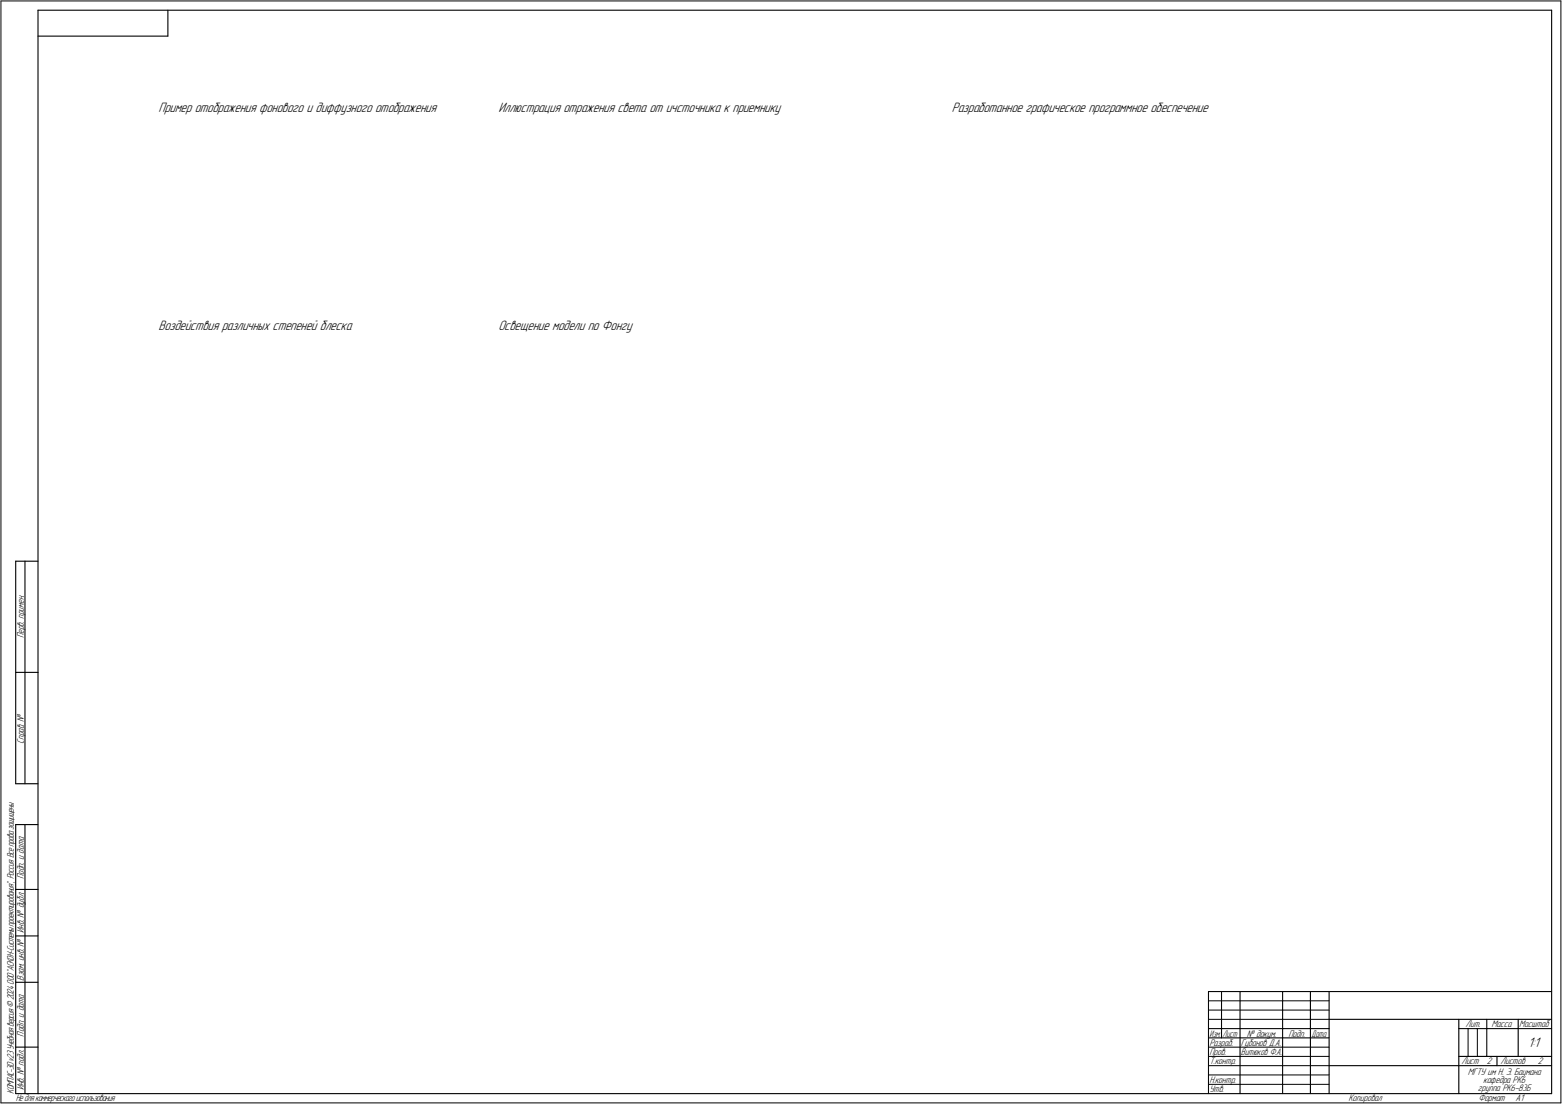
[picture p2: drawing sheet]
<svg xmlns="http://www.w3.org/2000/svg" width="842mm" height="595mm" viewBox="0 0 842 595" stroke-linecap="round" stroke-linejoin="round" font-family="sans-serif">
<defs><g id="words">
<g font-size="7.8">
<text x="85" y="60">Пример отображения фонового и диффузного отображения</text>
<text x="269" y="60">Иллюстрация отражения света от ичсточника к приемнику</text>
<text x="513" y="60">Разработанное графическое программное обеспечение</text>
<text x="85" y="178">Воздействия различных степеней блеска</text>
<text x="269" y="178">Освещение модели по Фонгу</text>
<text x="824" y="565">1:1</text>
</g>
<g font-size="5.4">
<text x="13" y="344" transform="rotate(-90 13 344)">Перв. примен.</text>
<text x="13" y="401" transform="rotate(-90 13 401)">Справ. №</text>
<text x="13" y="474" transform="rotate(-90 13 474)">Подп. и дата</text>
<text x="13" y="503" transform="rotate(-90 13 503)">Инв. № дубл.</text>
<text x="13" y="529" transform="rotate(-90 13 529)">Взам. инв. №</text>
<text x="790" y="554">Лит.</text>
<text x="804" y="554">Масса</text>
<text x="819" y="554">Масштаб</text>
<text x="13" y="559" transform="rotate(-90 13 559)">Подп. и дата</text>
<text x="652" y="564">Разраб.</text>
<text x="669" y="564">Губанов Д.А.</text>
<text x="672" y="559">№ докум.</text>
<text x="695" y="559">Подп.</text>
<text x="652" y="569">Пров.</text>
<text x="669" y="569">Витюков Ф.А.</text>
<text x="652" y="574">Т.контр.</text>
<text x="788" y="574">Лист</text>
<text x="802" y="574">2</text>
<text x="809" y="574">Листов</text>
<text x="829" y="574">2</text>
<text x="791" y="579">МГТУ им Н. Э. Баумана</text>
<text x="13" y="588" transform="rotate(-90 13 588)">Инв. № подл.</text>
<text x="652" y="584">Н.контр.</text>
<text x="800" y="584">кафедра РК6</text>
<text x="7" y="590" transform="rotate(-90 7 590)">КОМПАС-3Dv23Учебнаяверсия©2024ООО&quot;АСКОН-Системыпроектирования&quot;, Россия. Всеправазащищены.</text>
<text x="8" y="594">Недлякоммерческогоиспользования</text>
<text x="652" y="589">Утв.</text>
<text x="727" y="594">Копировал</text>
<text x="797" y="588">группа РК6-83Б</text>
<text x="797" y="594">Формат</text>
<text x="817" y="594">A1</text>
</g>
<g font-size="5.3">
<text x="652" y="559">Изм.</text>
<text x="659" y="559">Лист</text>
<text x="707" y="559">Дата</text>
</g>
</g></defs>
<g fill="#fff" stroke="#fff" stroke-width=".54">
<path d="M85 55h152zM85 55h152zM85 55h152zM85 55h152zM85 55h152zM85 55h152zM85 55h152zM85 55h152zM85 55h152zM85 55h152zM85 55h152zM85 56h152zM85 56h152zM85 56h152zM85 56h152zM85 56h152zM85 56h152zM85 56h152zM85 56h152zM85 56h152zM85 56h152zM85 56h152zM85 56h152zM85 57h152zM85 57h152zM85 57h152zM85 57h152zM85 57h152zM85 57h152zM85 57h152zM85 57h152zM85 57h152zM85 57h152zM85 57h152zM85 57h152zM85 58h152zM85 58h152zM85 58h152zM85 58h152zM85 58h152zM85 58h152zM85 58h152zM85 58h152zM85 58h152zM85 58h152zM85 58h152zM85 59h152zM85 59h152zM85 59h152zM85 59h152zM85 59h152zM85 59h152zM85 59h152zM85 59h152zM85 59h152zM85 59h152zM85 59h152zM85 59h152zM85 60h152zM85 60h152zM85 60h152zM85 60h152zM85 60h152zM85 60h152zM85 60h152zM85 60h152zM85 60h152zM85 60h152zM85 60h152zM85 60h152zM85 61h152zM85 61h152zM85 61h152zM85 61h152zM85 61h152zM85 61h152zM85 61h152zM85 61h152zM85 61h152zM85 61h152zM85 61h152zM85 61h152zM85 62h152zM85 62h152z"/>
<path d="M269 55h153zM269 55h153zM269 55h153zM269 55h153zM269 55h153zM269 55h153zM269 55h153zM269 55h153zM269 55h153zM269 55h153zM269 55h153zM269 56h153zM269 56h153zM269 56h153zM269 56h153zM269 56h153zM269 56h153zM269 56h153zM269 56h153zM269 56h153zM269 56h153zM269 56h153zM269 56h153zM269 57h153zM269 57h153zM269 57h153zM269 57h153zM269 57h153zM269 57h153zM269 57h153zM269 57h153zM269 57h153zM269 57h153zM269 57h153zM269 57h153zM269 58h153zM269 58h153zM269 58h153zM269 58h153zM269 58h153zM269 58h153zM269 58h153zM269 58h153zM269 58h153zM269 58h153zM269 58h153zM269 59h153zM269 59h153zM269 59h153zM269 59h153zM269 59h153zM269 59h153zM269 59h153zM269 59h153zM269 59h153zM269 59h153zM269 59h153zM269 59h153zM269 60h153zM269 60h153zM269 60h153zM269 60h153zM269 60h153zM269 60h153zM269 60h153zM269 60h153zM269 60h153zM269 60h153zM269 60h153zM269 60h153zM269 61h153zM269 61h153zM269 61h153zM269 61h153zM269 61h153zM269 61h153zM269 61h153zM269 61h153zM269 61h153zM269 61h153zM269 61h153zM269 61h153zM269 62h153zM269 62h153z"/>
<path d="M85 172h106zM85 172h106zM85 173h106zM85 173h106zM85 173h106zM85 173h106zM85 173h106zM85 173h106zM85 173h106zM85 173h106zM85 173h106zM85 173h106zM85 173h106zM85 173h106zM85 174h106zM85 174h106zM85 174h106zM85 174h106zM85 174h106zM85 174h106zM85 174h106zM85 174h106zM85 174h106zM85 174h106zM85 174h106zM85 174h106zM85 175h106zM85 175h106zM85 175h106zM85 175h106zM85 175h106zM85 175h106zM85 175h106zM85 175h106zM85 175h106zM85 175h106zM85 175h106zM85 176h106zM85 176h106zM85 176h106zM85 176h106zM85 176h106zM85 176h106zM85 176h106zM85 176h106zM85 176h106zM85 176h106zM85 176h106zM85 176h106zM85 177h106zM85 177h106zM85 177h106zM85 177h106zM85 177h106zM85 177h106zM85 177h106zM85 177h106zM85 177h106zM85 177h106zM85 177h106zM85 177h106zM85 178h106zM85 178h106zM85 178h106zM85 178h106zM85 178h106zM85 178h106zM85 178h106zM85 178h106zM85 178h106zM85 178h106zM85 178h106zM85 178h106zM85 179h106zM85 179h106zM85 179h106zM85 179h106zM85 179h106zM85 179h106zM85 179h106zM85 179h106zM85 179h106zM85 179h106zM85 179h106zM85 179h106z"/>
<path d="M269 172h73zM269 172h73zM269 173h73zM269 173h73zM269 173h73zM269 173h73zM269 173h73zM269 173h73zM269 173h73zM269 173h73zM269 173h73zM269 173h73zM269 173h73zM269 173h73zM269 174h73zM269 174h73zM269 174h73zM269 174h73zM269 174h73zM269 174h73zM269 174h73zM269 174h73zM269 174h73zM269 174h73zM269 174h73zM269 174h73zM269 175h73zM269 175h73zM269 175h73zM269 175h73zM269 175h73zM269 175h73zM269 175h73zM269 175h73zM269 175h73zM269 175h73zM269 175h73zM269 176h73zM269 176h73zM269 176h73zM269 176h73zM269 176h73zM269 176h73zM269 176h73zM269 176h73zM269 176h73zM269 176h73zM269 176h73zM269 176h73zM269 177h73zM269 177h73zM269 177h73zM269 177h73zM269 177h73zM269 177h73zM269 177h73zM269 177h73zM269 177h73zM269 177h73zM269 177h73zM269 177h73zM269 178h73zM269 178h73zM269 178h73zM269 178h73zM269 178h73zM269 178h73zM269 178h73zM269 178h73zM269 178h73zM269 178h73zM269 178h73zM269 178h73zM269 179h73zM269 179h73zM269 179h73zM269 179h73zM269 179h73zM269 179h73zM269 179h73zM269 179h73zM269 179h73zM269 179h73zM269 179h73zM269 179h73z"/>
<path d="M513 55h140zM513 55h140zM513 55h140zM513 55h140zM513 55h140zM513 55h140zM513 55h140zM513 55h140zM513 55h140zM513 55h140zM513 55h140zM513 56h140zM513 56h140zM513 56h140zM513 56h140zM513 56h140zM513 56h140zM513 56h140zM513 56h140zM513 56h140zM513 56h140zM513 56h140zM513 56h140zM513 57h140zM513 57h140zM513 57h140zM513 57h140zM513 57h140zM513 57h140zM513 57h140zM513 57h140zM513 57h140zM513 57h140zM513 57h140zM513 57h140zM513 58h140zM513 58h140zM513 58h140zM513 58h140zM513 58h140zM513 58h140zM513 58h140zM513 58h140zM513 58h140zM513 58h140zM513 58h140zM513 59h140zM513 59h140zM513 59h140zM513 59h140zM513 59h140zM513 59h140zM513 59h140zM513 59h140zM513 59h140zM513 59h140zM513 59h140zM513 59h140zM513 60h140zM513 60h140zM513 60h140zM513 60h140zM513 60h140zM513 60h140zM513 60h140zM513 60h140zM513 60h140zM513 60h140zM513 60h140zM513 60h140zM513 61h140zM513 61h140zM513 61h140zM513 61h140zM513 61h140zM513 61h140zM513 61h140zM513 61h140zM513 61h140zM513 61h140zM513 61h140zM513 61h140zM513 62h140zM513 62h140z"/>
</g>
<g fill="none" stroke="#000" stroke-width=".54">
<path d="M1 1v594zM1 1h841zM842 1v594zM652 539h65zM652 544h65zM652 549h65zM791 554v15zM796 554v15zM652 564h65zM652 569h65zM652 574h65zM652 579h65z"/>
<path d="M1 595h841zM652 585h65z"/>
</g>
<g fill="none" stroke="#000" stroke-width=".59">
<path d="M20 6v584zM20 6h817zM20 19h71zM91 6v13zM837 6v584zM8 303v119zM8 303h12zM13 303v119zM8 362h12zM8 422h12zM8 444v146zM8 444h12z"/>
<path d="M13 444v146zM8 479h12zM8 505h12zM8 530h12zM652 535h185zM652 535v55zM659 535v24zM669 535v55zM691 535v55zM706 535v55zM717 535v55zM652 554h65z"/>
<path d="M652 559h65zM717 549h120zM786 549v41zM786 554h16zM802 549v20zM802 554h35zM818 549v20zM8 564h12zM717 574h69zM786 574h51zM786 569h51zM807 569v5z"/>
<path d="M8 590h12zM20 590h817z"/>
</g>
<use href="#words"/>
</svg>
